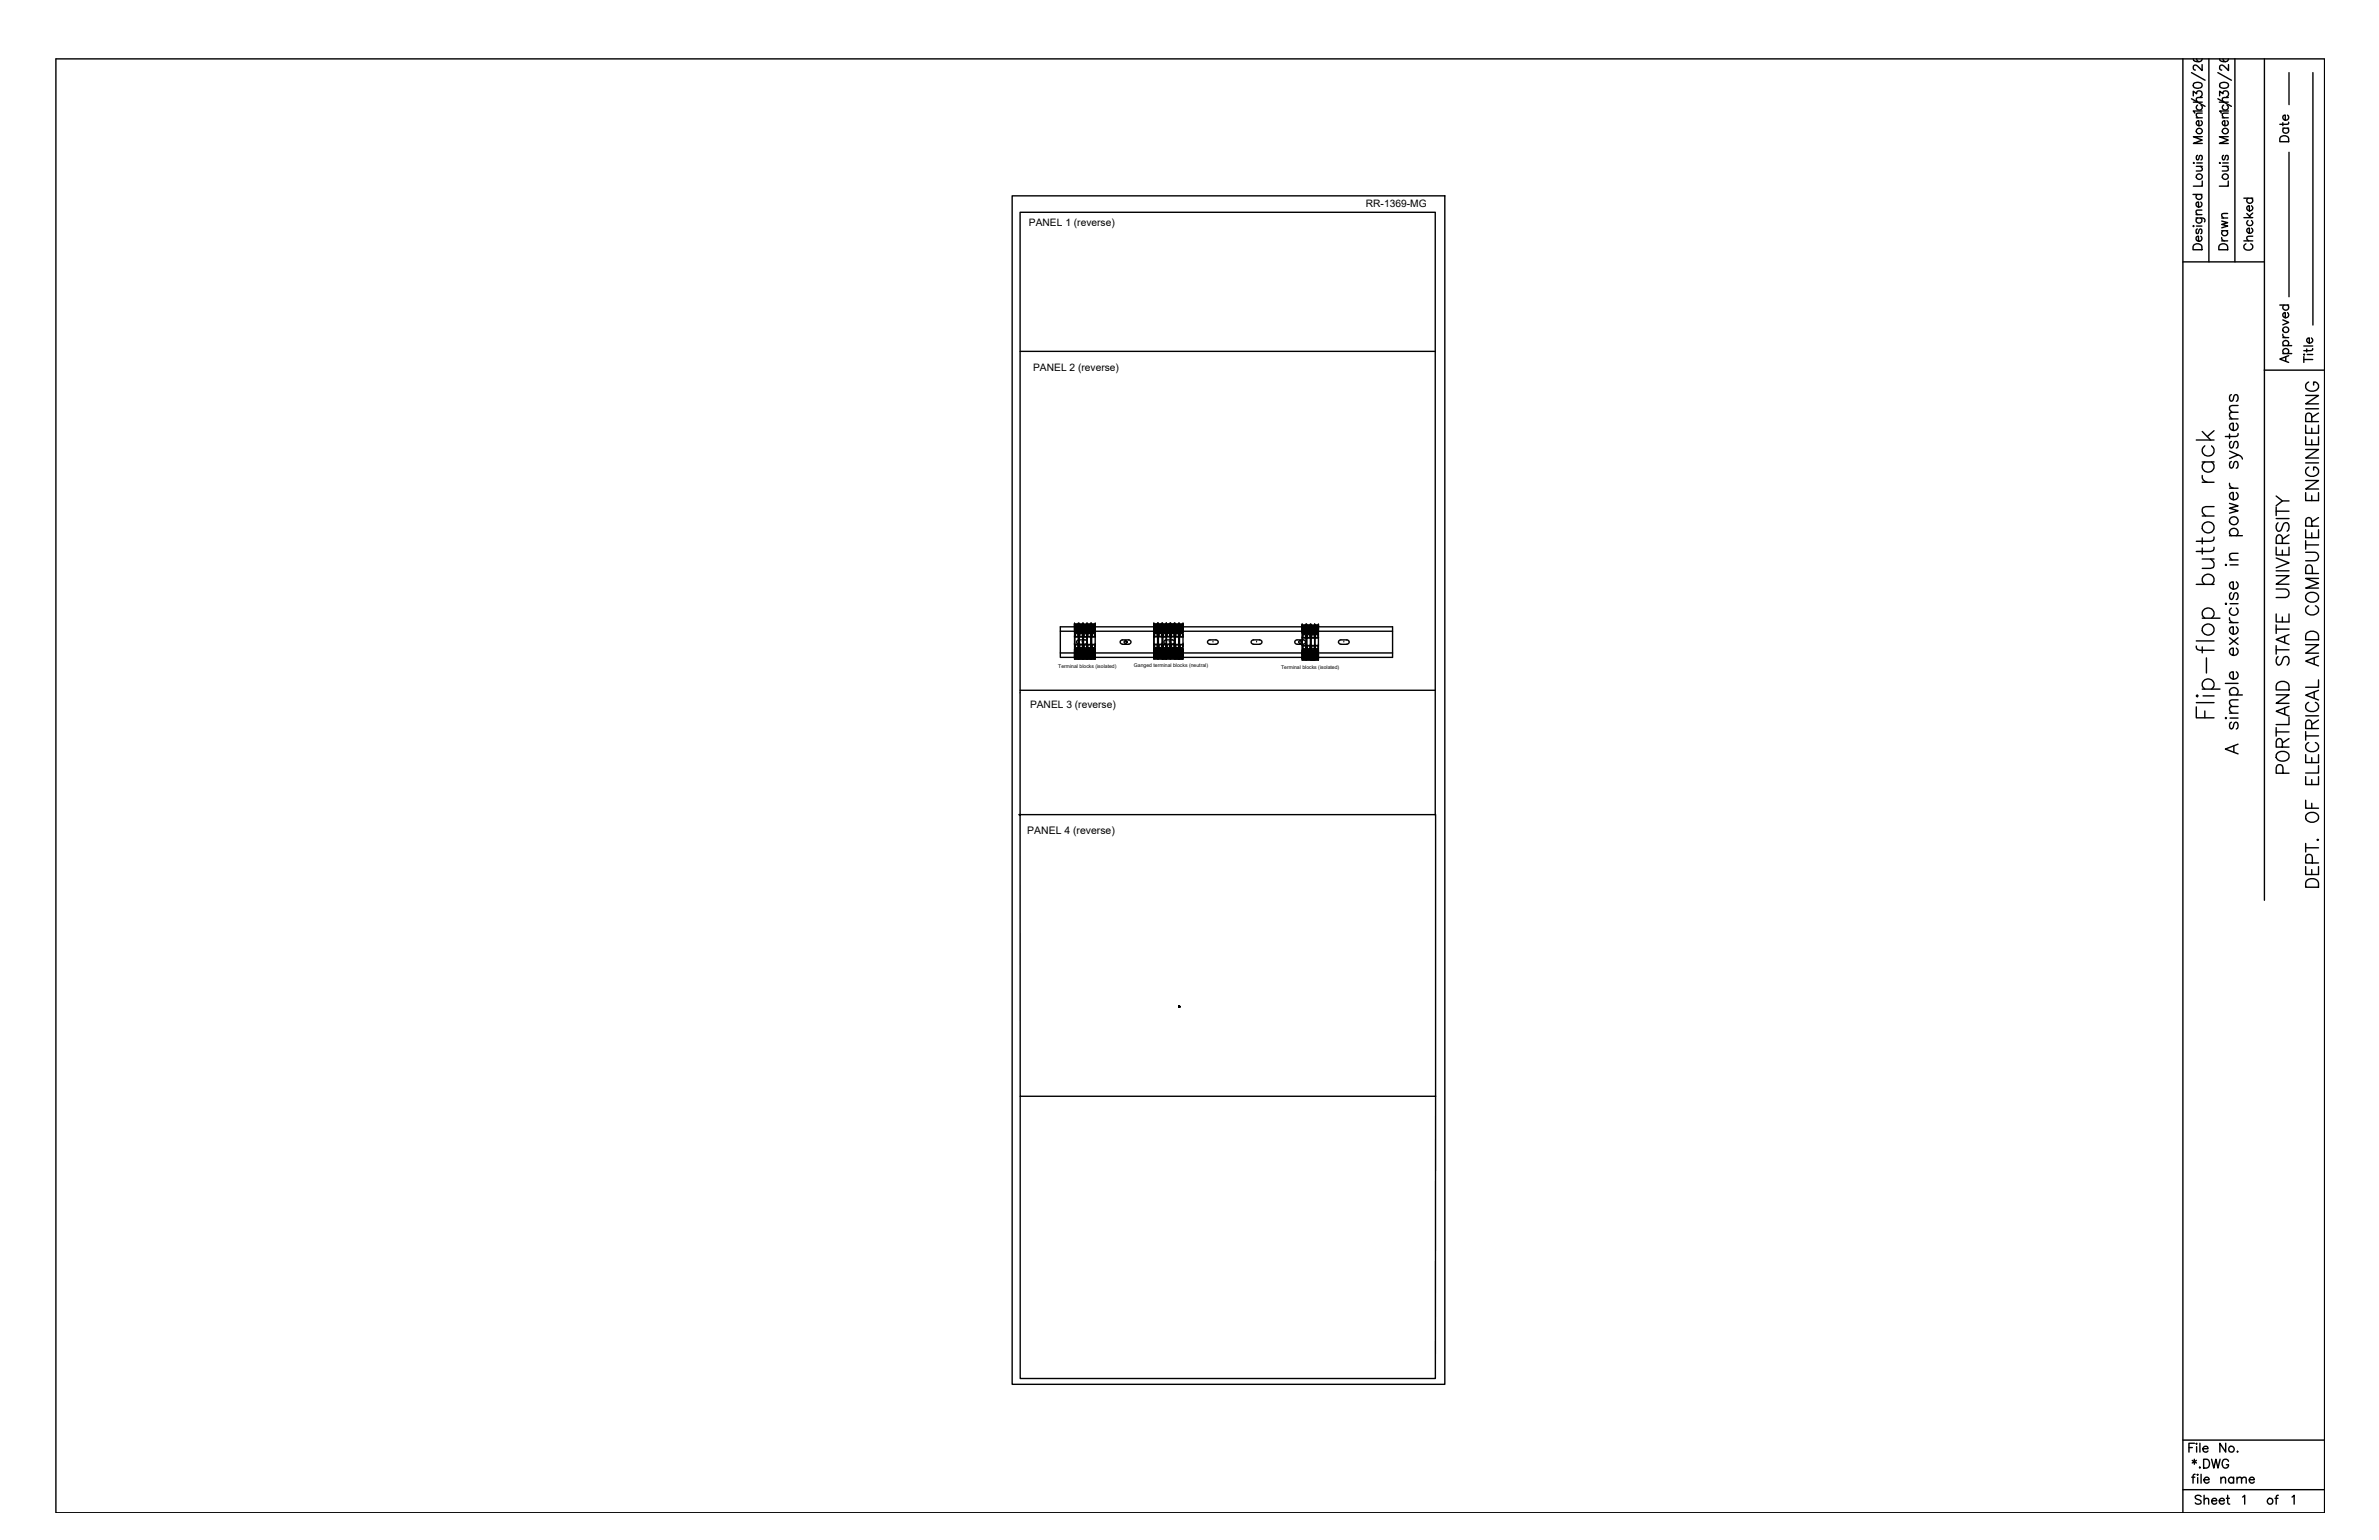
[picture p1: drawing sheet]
<svg xmlns="http://www.w3.org/2000/svg" width="432mm" height="279mm" viewBox="0 0 432 279" stroke-linecap="round" stroke-linejoin="round" font-family="sans-serif">
<defs><g id="words">
<g font-size="5.3">
<text x="416.6" y="141.5" transform="rotate(-90 416.6 141.5)">PORTLAND STATE UNIVERSITY</text>
<text x="421.9" y="162.3" transform="rotate(-90 421.9 162.3)">DEPT. OF ELECTRICAL AND COMPUTER ENGINEERING</text>
</g>
<g font-size="4.9">
<text x="405.7" y="46.6" transform="rotate(-90 405.7 46.6)">Drawn</text>
<text x="396.9" y="267.8">*.DWG</text>
<text x="397.6" y="274.1">Sheet of</text>
</g>
<g font-size="1.9">
<text x="186.8" y="41">PANEL 1 (reverse)</text>
<text x="247.9" y="37.5">RR-1369-MG</text>
<text x="187.5" y="67.2">PANEL 2 (reverse)</text>
<text x="187" y="128.4">PANEL 3 (reverse)</text>
<text x="186.5" y="151.2">PANEL 4 (reverse)</text>
</g>
<g font-size=".9">
<text x="192.1" y="121.2">Terminal blocks (isolated)</text>
<text x="205.8" y="121">Ganged terminal blocks (neutral)</text>
<text x="232.5" y="121.4">Terminal blocks (isolated)</text>
</g>
</g></defs>
<!-- layer: 00_COMPONENTS_1 -->
<path d="M185.2 125.2h75.3v22.6M260.5 125.2v-86.7h-75.3v160.4h75.4v-51.1h-75.7" fill="none" stroke="#000" stroke-width=".25"/>
<!-- layer: MAIN-1 -->
<g fill="none" stroke="#000" stroke-width=".25">
<path d="M183.7 35.5h78.5v215.7h-78.5zM185.2 63.7h75.3M195 118v1.2M195 113.3v1.2M195 119.2v.2M195 119.4h.7M195 113.3h.7M195 119.2h.7M195 119.1h.7M195 113.4h.7M195 119.2h.1M195.2 118.3h.5"/>
<path d="M195.2 118v.1h.5M195.2 114.2h.5M195.2 113.9h.5M195.2 118.9h.5M195.2 118.6h.5M195.2 118h.5M195.2 114.5h.5M195.2 113.6h.5M195.7 118.6v.3M195.7 118.9v.3M195.7 113.3v.3M195.7 113.6v.3"/>
<path d="M195.7 113.9v.3M195.7 114.2v.3M195.7 114.5v1.1M195.7 116.9v1.1M195.7 118v.3M195.7 118.3v.2M195.7 117.8h-.7v.2h.7M195.7 116.9h-.7v.9M195.7 115.6h-.7v1.3M195.7 114.7h-.7v.9M195.7 114.5h-.7v.2M195.7 119.2l-.7 .1"/>
<path d="M195.7 118.5h-.5v.2h.5M195.7 118.8h-.5v.2h.5M195.7 118.3h-.5v.1h.5M195.7 113.5h-.5v.1h.5M195.7 114.1h-.5v.1h.5M195.7 113.8h-.5v.1h.5M195.7 114.4h-.5v.1M195.7 119.3v.3h-.7v-.2M195.7 115.6v1.3M195.7 118.5v.1M195.8 118v1.2M195.8 113.3v1.2"/>
<path d="M195.8 119.2v.2M195.8 119.4h.7M195.8 113.3h.7M195.8 119.2h.7M195.8 119.1h.7M195.8 113.4h.7M195.8 119.2h.1M196 118.3h.5M196 118v.1h.5M196 114.2h.5M196 113.9h.5M196 118.9h.5"/>
<path d="M196 118.6h.5M196 118h.5M196 114.5h.5M196 113.6h.5M196.5 118.6v.3M196.5 118.9v.3M196.5 113.3v.3M196.5 113.6v.3M196.5 113.9v.3M196.5 114.2v.3M196.5 114.5v1.1M196.5 116.9v1.1"/>
<path d="M196.5 118v.3M196.5 118.3v.2M196.5 117.8h-.7v.2h.7M196.5 116.9h-.7v.9M196.5 115.6h-.7v1.3M196.5 114.7h-.7v.9M196.5 114.5h-.7v.2M196.5 119.2l-.7 .1M196.5 118.5h-.5v.2h.5M196.5 118.8h-.5v.2h.5M196.5 118.3h-.5v.1h.5M196.5 113.5h-.5v.1h.5"/>
<path d="M196.5 114.1h-.5v.1h.5M196.5 113.8h-.5v.1h.5M196.5 114.4h-.5v.1M196.5 119.3v.3h-.7v-.2M196.5 115.6v1.3M196.5 118.5v.1M196.6 118v1.2M196.6 113.3v1.2M196.6 119.2v.2M196.6 119.2h1.4M196.6 113.3h1.4M196.6 119.4h.7"/>
<path d="M196.6 119.2h.7M196.6 113.3h.1M196.6 119.2h.1M196.6 113.3h.7M196.6 119.1h.7M196.6 113.4h.7M196.8 118v.1h.5M196.8 113.9h.5M196.8 114.2h.5M196.8 118.6h.5M196.8 118h.5M196.8 114.5h.5"/>
<path d="M196.8 113.6h.5M196.8 118.3h.5M196.8 118.9h.5M197.3 118.6v.3M197.3 118.9v.3M197.3 113.3v.3M197.3 113.6v.3M197.3 113.9v.3M197.3 114.2v.3M197.3 114.5v1.1M197.3 116.9v1.1M197.3 118v.3"/>
<path d="M197.3 118.3v.3M197.3 116.9h-.7v.9M197.3 115.6h-.7v1.3M197.3 113.3v1.2h-.7v.2M197.3 119.2l-.7 .1M197.3 118v1.2M197.3 119.2v.2h.7M197.3 113.3h.7M197.3 119.2h.7M197.3 118.6h-.5v.1h.5M197.3 119.1h.7M197.3 118.3h-.5v.1h.5"/>
<path d="M197.3 113.5h-.5v.2h.5M197.3 113.4h.7M197.3 114.1h-.5v.2h.5M197.3 118.9h-.5v.1h.5M197.3 114.4h-.5v.1M197.3 113.8h-.5v.2h.5M197.3 115.6v1.3M197.3 118.6h.1M197.3 119.3v.3M197.4 118.3h.6M197.4 118v.1h.6M197.4 114.2h.6"/>
<path d="M197.4 113.9h.6M197.4 118.9h.6M197.4 118.6h.6M197.4 118h.6M197.4 114.5h.6M197.4 113.6h.6M198 116.9h-.7v.9h-.7v.2h.7M198 114.5h-.7v.2h-.7v.9M198 118.6v.3M198 118.9v.3M198 113.3v.3M198 113.6v.3"/>
<path d="M198 113.9v.3M198 114.2v.3M198 114.5v1.1M198 116.9v1.1M198 118v.3M198 118.3v.2M198 117.8h-.7v.2h.7M198 115.6h-.7v1.3M198 114.7h-.7v.9M198 119.2l-.7 .1M198 113.3h-.7M198 118.5h-.6v.2h.6"/>
<path d="M198 118.8h-.6v.2h.6M198 118.3h-.6v.1h.6M198 113.5h-.6v.1h.6M198 114.1h-.6v.1h.6M198 113.8h-.6v.1h.6M198 114.4h-.6v.1M198 119.3v.3h-1.4v-.2M198 115.6v1.3M198 118.5v.1M198.1 118v1.2M198.1 113.3v1.2M198.1 119.2v.2"/>
<path d="M198.1 119.4h.7M198.1 113.3h.7M198.1 119.2h.7M198.1 119.1h.7M198.1 113.4h.7M198.1 119.2h.1M198.2 118.3h.6M198.2 118v.1h.6M198.2 114.2h.6M198.2 113.9h.6M198.2 118.9h.6M198.2 118.6h.6"/>
<path d="M198.2 118h.6M198.2 114.5h.6M198.2 113.6h.6M198.8 118.6v.3M198.8 118.9v.3M198.8 113.3v.3M198.8 113.6v.3M198.8 113.9v.3M198.8 114.2v.3M198.8 114.5v1.1M198.8 116.9v1.1M198.8 118v.3"/>
<path d="M198.8 118.3v.2M198.8 117.8h-.7v.2h.7M198.8 116.9h-.7v.9M198.8 115.6h-.7v1.3M198.8 114.7h-.7v.9M198.8 114.5h-.7v.2M198.8 119.2l-.7 .1M198.8 118.5h-.6v.2h.6M198.8 118.8h-.6v.2h.6M198.8 118.3h-.6v.1h.6M198.8 113.5h-.6v.1h.6M198.8 114.1h-.6v.1h.6"/>
<path d="M198.8 113.8h-.6v.1h.6M198.8 114.4h-.6v.1M198.8 119.3v.3h-.7v-.2M198.8 115.6v1.3M198.8 118.5v.1M209.4 118v1.1M209.4 113.2v1.3M209.4 119.2v.2M209.4 119.4h.7M209.4 113.2h.7M209.4 119.2h.7M209.4 113.2h.1"/>
<path d="M209.4 119.1v.1M209.4 113.3h.7M209.4 119.1h.7M209.4 113.4h.7M209.6 118v.1h.5M209.6 118.3h.5M209.6 118h.5M209.6 114.4h.5M209.6 114.1h.5M209.6 113.8h.5M209.6 113.6h.5M209.6 118.9h.5"/>
<path d="M210.1 118.6v.3M210.1 118.9v.3M210.1 113.2v.4M210.1 113.6v.2M210.1 113.8v.3M210.1 114.1v.3M210.1 114.4v1.1M210.1 116.9v1.1M210.1 118v.3M210.1 118.3v.2M210.1 117.8h-.7v.2h.7M210.1 116.9h-.7v.9"/>
<path d="M210.1 115.5h-.7v1.4M210.1 114.7h-.7v.8M210.1 114.5h-.7v.2M210.1 119.2l-.7 .1M210.1 113.2h.1M210.1 115.5v1.4M210.1 118.5v.1M210.1 119.3v.3h-.7v-.2M210.1 113.5h-.5v.1h.5M210.1 113.8h-.5v.1h.5M210.1 114.1h-.5v.1h.5M210.1 114.4h-.5v.1"/>
<path d="M210.1 118.2h-.5v.2h.5M210.1 118.5h-.5v.2h.5M210.1 118.8h-.5v.2h.5M210.2 118v1.1M210.2 113.2v1.3M210.2 119.2v.2M210.2 119.4h.7M210.2 113.2h.7M210.2 119.2h.7M210.2 113.3h.7M210.2 119.1h.7M210.2 113.4h.7"/>
<path d="M210.2 113.2h.1M210.2 119.1v.1M210.4 118.3h.5M210.4 118h.5M210.4 118v.1h.5M210.4 114.4h.5M210.4 114.1h.5M210.4 113.8h.5M210.4 113.6h.5M210.4 118.9h.5M210.9 118.6v.3M210.9 118.9v.3"/>
<path d="M210.9 113.2v.4M210.9 113.6v.2M210.9 113.8v.3M210.9 114.1v.3M210.9 114.4v1.1M210.9 116.9v1.1M210.9 118v.3M210.9 118.3v.2M210.9 117.8h-.7v.2h.7M210.9 116.9h-.7v.9M210.9 115.5h-.7v1.4M210.9 114.7h-.7v.8"/>
<path d="M210.9 114.5h-.7v.2M210.9 119.2l-.7 .1M210.9 118.5h-.5v.2h.5M210.9 118.8h-.5v.2h.5M210.9 118.2h-.5v.2h.5M210.9 113.5h-.5v.1h.5M210.9 114.4h-.5v.1M210.9 114.1h-.5v.1h.5M210.9 113.8h-.5v.1h.5M210.9 119.3v.3h-.7v-.2M210.9 113.2h.1M210.9 115.5v1.4"/>
<path d="M210.9 118.5v.1M211 118v1.2M211 113.3v1.2M211 119.2v.2M211 119.4h1.4M211 113.3h1.4M211 113.3h.7M211 119.2h.1M211.1 118.3h.6M211.1 118v.1h.6M211.1 114.2h.6M211.1 113.9h.6"/>
<path d="M211.1 118.9h.6M211.1 118.6h.6M211.1 118h.6M211.1 114.5h.6M211.1 113.6h.6M211.7 118.6v.3M211.7 118.9v.3M211.7 113.3v.3M211.7 113.6v.3M211.7 113.9v.3M211.7 114.2v.3M211.7 114.5v1.1"/>
<path d="M211.7 116.9v1.1M211.7 118v.3M211.7 118.3v.2M211.7 117.8h-.7v.2h.7v1.2M211.7 116.9h-.7v.9M211.7 115.6h-.7v1.3M211.7 114.7h-.7v.9M211.7 114.5h-.7v.2M211.7 119.2l-.7 .1M211.7 113.3v1.2M211.7 119.2v.2M211.7 118.5h-.6v.2h.6"/>
<path d="M211.7 118.8h-.6v.2h.6M211.7 118.3h-.6v.1h.6M211.7 113.5h-.6v.1h.6M211.7 114.1h-.6v.1h.6M211.7 115.6v1.3M211.7 118.5v.1M211.7 119.3v.3h-.7v-.2M211.7 113.8h-.6v.1h.6M211.7 114.4h-.6v.1M211.8 118.3h.6M211.8 118h.6M211.8 118v.1h.6"/>
<path d="M211.8 114.4h.6M211.8 114.1h.6M211.8 113.8h.6M211.8 113.6h.6M211.8 118.9h.6M212.4 118.6v.3M212.4 118.9v.3M212.4 113.2v.4M212.4 113.6v.2M212.4 113.8v.3M212.4 114.1v.3M212.4 114.4v1.1"/>
<path d="M212.4 116.9v1.1M212.4 118v.3M212.4 118.3v.2M212.4 117.8h-.7v.2h.7M212.4 116.9h-.7v.9M212.4 115.5h-.7v1.4M212.4 114.7h-.7v.8M212.4 114.5h-.7v.2M212.4 119.2l-.7 .1M212.4 113.2l-1.4 .1M212.4 119.2h-1.4M212.4 119.1l-1.4 .1"/>
<path d="M212.4 118.5h-.6v.2h.6M212.4 119.1h-1.4M212.4 118.8h-.6v.2h.6M212.4 118.2h-.6v.2h.6M212.4 113.5h-.6v.1h.6M212.4 113.4h-1.4M212.4 114.4h-.6v.1M212.4 114.1h-.6v.1h.6M212.4 113.8h-.6v.1h.6M212.4 119.3v.3h-.7M212.4 113.2h.1M212.4 115.5v1.4"/>
<path d="M212.4 118.5v.1M212.5 118v1.1M212.5 113.2v1.3M212.5 119.2v.2M212.5 119.4h.7M212.5 113.2h.7M212.5 119.2h.7M212.5 113.3h.7M212.5 119.1h.7M212.5 113.4h.7M212.5 113.2h.1M212.5 119.1v.1"/>
<path d="M212.6 118.3h.6M212.6 118h.6M212.6 118v.1h.6M212.6 114.4h.6M212.6 114.1h.6M212.6 113.8h.6M212.6 113.6h.6M212.6 118.9h.6M213.2 118.6v.3M213.2 118.9v.3M213.2 113.2v.4M213.2 113.6v.2"/>
<path d="M213.2 113.8v.3M213.2 114.1v.3M213.2 114.4v1.1M213.2 116.9v1.1M213.2 118v.3M213.2 118.3v.2M213.2 117.8h-.7v.2h.7M213.2 116.9h-.7v.9M213.2 115.5h-.7v1.4M213.2 114.7h-.7v.8M213.2 114.5h-.7v.2M213.2 119.2l-.7 .1"/>
<path d="M213.2 118.5h-.6v.2h.6M213.2 118.8h-.6v.2h.6M213.2 118.2h-.6v.2h.6M213.2 113.5h-.6v.1h.6M213.2 114.4h-.6v.1M213.2 114.1h-.6v.1h.6M213.2 113.8h-.6v.1h.6M213.2 119.3v.3h-.7v-.2M213.2 113.2h.1M213.2 115.5v1.4M213.2 118.5v.1M213.3 118v1.2"/>
<path d="M213.3 113.3v1.2M213.3 119.2v.2M213.3 119.4h.6M213.3 113.3h.6M213.3 119.2h.6M213.3 119.1h.6M213.3 113.4h.6M213.3 119.2h.1M213.4 118.3h.5M213.4 118v.1h.5M213.4 114.2h.5M213.4 113.9h.5"/>
<path d="M213.4 118.9h.5M213.4 118.6h.5M213.4 118h.5M213.4 114.5h.5M213.4 113.6h.5M213.9 118.6v.3M213.9 118.9v.3M213.9 113.3v.3M213.9 113.6v.3M213.9 113.9v.3M213.9 114.2v.3M213.9 114.5v1.1"/>
<path d="M213.9 116.9v1.1M213.9 118v.3M213.9 118.3v.2M213.9 117.8h-.6v.2h.6M213.9 116.9h-.6v.9M213.9 115.6h-.6v1.3M213.9 114.7h-.6v.9M213.9 114.5h-.6v.2M213.9 119.2l-.6 .1M213.9 118.5h-.5v.2h.5M213.9 118.8h-.5v.2h.5M213.9 118.3h-.5v.1h.5"/>
<path d="M213.9 113.5h-.5v.1h.5M213.9 114.1h-.5v.1h.5M213.9 114.4h-.5v.1M213.9 113.8h-.5v.1h.5M213.9 119.3v.3h-.6v-.2M213.9 115.6v1.3M213.9 118.5v.1M214 118v1.2M214 113.3v1.2M214 119.2v.2M214 119.4h.7M214 113.3h.7"/>
<path d="M214 119.2h.7M214 119.1h.7M214 113.4h.7M214 119.2h.1M214.2 118.3h.5M214.2 118v.1h.5M214.2 114.2h.5M214.2 113.9h.5M214.2 118.9h.5M214.2 118.6h.5M214.2 118h.5M214.2 114.5h.5"/>
<path d="M214.2 113.6h.5M214.7 118.6v.3M214.7 118.9v.3M214.7 113.3v.3M214.7 113.6v.3M214.7 113.9v.3M214.7 114.2v.3M214.7 114.5v1.1M214.7 116.9v1.1M214.7 118v.3M214.7 118.3v.2M214.7 117.8h-.7v.2h.7"/>
<path d="M214.7 116.9h-.7v.9M214.7 115.6h-.7v1.3M214.7 114.7h-.7v.9M214.7 114.5h-.7v.2M214.7 119.2l-.7 .1M214.7 118.5h-.5v.2h.5M214.7 118.8h-.5v.2h.5M214.7 118.3h-.5v.1h.5M214.7 113.5h-.5v.1h.5M214.7 114.1h-.5v.1h.5M214.7 113.8h-.5v.1h.5M214.7 114.4h-.5v.1"/>
<path d="M214.7 119.3v.3h-.7v-.2M214.7 115.6v1.3M214.7 118.5v.1M236.4 118.1v1.2M236.4 113.4v1.3M236.4 119.4v.1M236.4 119.3h.6M236.4 113.4h.6M236.4 113.5h.6M236.4 113.6h.6M236.4 119.5h.6M236.4 119.4h.6"/>
<path d="M236.4 119.3v.1M236.5 118.1v.2h.5M236.5 114.4h.5M236.5 114.1h.5M236.5 113.8h.5M236.5 119.1h.5M236.5 118.8h.5M236.5 118.5h.5M236.5 118.2h.5M236.5 114.7h.5M237 118.8v.3M237 119.1v.3"/>
<path d="M237 113.4v.4M237 113.8v.3M237 114.1v.3M237 114.4v.3M237 114.7v1.1M237 117.1v1.1M237 118.2v.3M237 118.5v.2M237 118h-.6v.1h.6M237 117.1h-.6v.9M237 115.8h-.6v1.3M237 114.9h-.6v.9"/>
<path d="M237 114.7h-.6v.2M237 119.4l-.6 .1M237 119h-.5v.2h.5M237 118.4h-.5v.2h.5M237 114.3h-.5v.1h.5M237 118.7h-.5v.2h.5M237 114h-.5v.1h.5M237 113.7h-.5v.1h.5M237 115.8v1.3M237 118.7v.1M237 119.5v.3h-.6v-.3M237 114.5h-.5v.2"/>
<path d="M237.2 118.1v1.2M237.2 113.4v1.3M237.2 119.4v.1M237.2 119.3h.6M237.2 113.4h.6M237.2 113.5h.6M237.2 113.6h.6M237.2 119.5h.6M237.2 119.4h.6M237.2 119.3v.1M237.3 118.1v.2h.5M237.3 114.4h.5"/>
<path d="M237.3 114.1h.5M237.3 113.8h.5M237.3 119.1h.5M237.3 118.8h.5M237.3 118.5h.5M237.3 118.2h.5M237.3 114.7h.5M237.8 118.8v.3M237.8 119.1v.3M237.8 113.4v.4M237.8 113.8v.3M237.8 114.1v.3"/>
<path d="M237.8 114.4v.3M237.8 114.7v1.1M237.8 117.1v1.1M237.8 118.2v.3M237.8 118.5v.2M237.8 118h-.6v.1h.6M237.8 117.1h-.6v.9M237.8 115.8h-.6v1.3M237.8 114.9h-.6v.9M237.8 114.7h-.6v.2M237.8 119.4l-.6 .1M237.8 119h-.5v.2h.5"/>
<path d="M237.8 118.4h-.5v.2h.5M237.8 114.3h-.5v.1h.5M237.8 118.7h-.5v.2h.5M237.8 114h-.5v.1h.5M237.8 113.7h-.5v.1h.5M237.8 114.5h-.5v.2M237.8 119.5v.3h-.6v-.3M237.8 115.8v1.3M237.8 118.7v.1M237.9 118.2v1.2M237.9 113.5v1.2M237.9 119.4v.2"/>
<path d="M237.9 113.5h.7M237.9 119.6h.7M237.9 113.6h1.4M237.9 119.4h1.4M237.9 119.4h.1M237.9 119.3h.7M238.1 118.2v.1h.5M238.1 114.1h.5M238.1 113.8h.5M238.1 114.4h.5M238.1 119.1h.5M238.1 118.8h.5"/>
<path d="M238.1 118.5h.5M238.1 118.2h.5M238.1 114.7h.5M238.6 118.8v.3M238.6 119.1v.3M238.6 113.5v.3M238.6 113.8v.3M238.6 114.1v.3M238.6 114.4v.3M238.6 114.7v1.1M238.6 117.1v1.1M238.6 118.2v.3"/>
<path d="M238.6 118.5v.3M238.6 117.1h-.7v.9M238.6 115.8h-.7v1.3M238.6 113.4v1.3h-.7v.2M238.6 119.4l-.7 .1M238.6 119.4v.1h.7M238.6 119.1h-.5v.1h.5M238.6 114.3h-.5v.1h.5M238.6 113.7h-.5v.1h.5M238.6 118.8h-.5v.1h.5M238.6 118.5h-.5v.1h.5M238.6 119.3h.7"/>
<path d="M238.6 114h-.5v.1h.5M238.6 115.8v1.3M238.6 118.8h.1M238.6 114.6h-.5v.1M238.7 118.1v.2h.6M238.7 114.4h.6M238.7 114.1h.6M238.7 113.8h.6M238.7 119.1h.6M238.7 118.8h.6M238.7 118.5h.6M238.7 118.2h.6"/>
<path d="M238.7 114.7h.6M239.3 117.1h-.7v.9h-.7v.2h.7v1.2M239.3 114.7h-.7v.2h-.7v.9M239.3 118.8v.3M239.3 119.1v.3M239.3 113.4v.4M239.3 113.8v.3M239.3 114.1v.3M239.3 114.4v.3M239.3 114.7v1.1M239.3 117.1v1.1M239.3 118.2v.3"/>
<path d="M239.3 118.5v.2M239.3 118h-.7v.1h.7M239.3 115.8h-.7v1.3M239.3 114.9h-.7v.9M239.3 119.4l-.7 .1v.3M239.3 119.3l-1.4 .1M239.3 119h-.6v.2h.6M239.3 118.4h-.6v.2h.6M239.3 113.4l-.7 .1M239.3 114.3h-.6v.1h.6M239.3 113.5h-1.4M239.3 118.7h-.6v.2h.6"/>
<path d="M239.3 114h-.6v.1h.6M239.3 113.7h-.6v.1h.6M239.3 113.4l-1.4 .1M239.3 114.5h-.6v.2M239.3 119.5v.3h-1.4v-.2M239.3 115.8v1.3M239.3 118.7v.1M185.2 198.9v51.2h75.3l.1-51.2"/>
<circle cx="195.4" cy="115.2" r=".29"/>
<circle cx="195.4" cy="117.2" r=".29"/>
<circle cx="196.2" cy="115.2" r=".29"/>
<circle cx="196.2" cy="117.2" r=".29"/>
<circle cx="197" cy="117.3" r=".29"/>
<circle cx="197" cy="115.2" r=".29"/>
<circle cx="197.7" cy="117.2" r=".29"/>
<circle cx="197.7" cy="115.2" r=".29"/>
<circle cx="198.5" cy="115.2" r=".29"/>
<circle cx="198.5" cy="117.2" r=".29"/>
<circle cx="209.8" cy="115.2" r=".29"/>
<circle cx="209.8" cy="117.2" r=".29"/>
<circle cx="210.6" cy="115.2" r=".29"/>
<circle cx="210.6" cy="117.2" r=".29"/>
<circle cx="211.4" cy="117.2" r=".29"/>
<circle cx="211.4" cy="115.2" r=".29"/>
<circle cx="212.1" cy="117.2" r=".29"/>
<circle cx="212.1" cy="115.2" r=".29"/>
<circle cx="212.9" cy="115.2" r=".29"/>
<circle cx="212.9" cy="117.2" r=".29"/>
<circle cx="213.7" cy="115.2" r=".29"/>
<circle cx="213.7" cy="117.2" r=".29"/>
<circle cx="214.4" cy="115.2" r=".29"/>
<circle cx="214.4" cy="117.2" r=".29"/>
<circle cx="236.7" cy="117.4" r=".29"/>
<circle cx="236.7" cy="115.4" r=".29"/>
<circle cx="237.5" cy="117.4" r=".29"/>
<circle cx="237.5" cy="115.4" r=".29"/>
<circle cx="238.3" cy="117.4" r=".29"/>
<circle cx="238.3" cy="115.4" r=".29"/>
<circle cx="239" cy="115.4" r=".29"/>
<circle cx="239" cy="117.4" r=".29"/>
</g>
<!-- layer: TBLK - Title Block -->
<g fill="none" stroke="#000" stroke-width=".25">
<path d="M10.1 10.7h411.8v263.8h-411.8zM397.8 17.9l2.4 1.4M397.8 13.2l2.4 1.4M398.1 17.4v-.9l.6 .5a.53 .53 0 0 1 .5-.5 .53 .53 0 0 1 .6 .4 .53 .53 0 0 1-.4 .6M398.1 10.7a.9 .9 0 0 0 1.4 .4l.2-.4M398.1 18.5h1.6M398.2 15.2a1.03 1.03 0 0 1 1.5 .2v.2a.92 .92 0 0 1-1.6 0zM398.7 10.7a.47 .47 0 0 0 .4 .5M398.9 19.1a.51 .51 0 0 0-.1 .7 .51 .51 0 0 0 .8 0 .51 .51 0 0 0-.1-.7M399.7 11.7v1.1l-.8-.8a.48 .48 0 0 0-.7 0l-.1 .4 .1 .3h.3M399.7 17.7l-1 .1-.1 .4 .3 .3M400.9 10.7v36.8"/>
<path d="M402.6 17.9l2.4 1.4M402.6 13.2l2.4 1.4M402.8 18.5h1.6M402.9 17.4v-.9l.6 .5a.53 .53 0 0 1 .5-.5 .53 .53 0 0 1 .5 .4 .53 .53 0 0 1-.3 .6M402.9 10.7a.9 .9 0 0 0 1.3 .4l.3-.4M402.9 15.2a1.03 1.03 0 0 1 1.6 .2v.2a.92 .92 0 0 1-1.6 0zM403.5 10.7a.47 .47 0 0 0 .4 .5M403.6 19.1a.51 .51 0 0 0-.1 .7 .51 .51 0 0 0 .8 0 .51 .51 0 0 0-.1-.7M404.4 17.7l-1 .1v.4l.3 .3M404.5 11.7v1.1l-.8-.8a.5 .5 0 0 0-.8 0v.4l.1 .3h.3M405.6 10.7v36.8M411 10.7v152.6"/>
<path d="M415.5 13.2v5.8M419.8 13.2v45.8M398 35.3h1.7M398.2 29.5v.1zM398.6 39.6h1.2a.44 .44 0 0 1 .3 .7M398.6 38.9h1.1M398.6 30.2h1.1M398.6 21.4h1.1M398.7 29.6h1M398.8 39.6a.52 .52 0 0 0 0 .7 .52 .52 0 0 0 .7 0 .52 .52 0 0 0-.1-.7M398.8 35.3a.51 .51 0 0 0 0 .7 .51 .51 0 0 0 .7 0 .51 .51 0 0 0-.1-.7M398.9 28.2a.47 .47 0 0 0 0 .8l.2-.2 .2-.5 .2-.1a.47 .47 0 0 1 0 .8"/>
<path d="M399.4 30.2l.3 .4-.1 .3-1 .1M399.4 36.7a.5 .5 0 0 1 .1 .7 .5 .5 0 0 1-.7 0 .5 .5 0 0 1 .1-.7h.1v.9M399.5 21.9a.5 .5 0 0 1 .1 .7 .5 .5 0 0 1-.8 0 .5 .5 0 0 1 .1-.7h.2v.9M399.7 38.1l-1 .1a.54 .54 0 0 0 .2 .7M399.7 20.1h-1.6l.3 .4M399.7 32.8v1h-1.6M399.7 24.8h-1.6l1.6 .6-1.6 .6h1.6M399.7 20.5l-1 .1-.1 .4 .3 .4M402.8 29.6h.2zM403.4 30.2h1M403.4 21.4h1M403.4 29.6h1"/>
<path d="M403.6 28.2a.47 .47 0 0 0 0 .8l.2-.1 .2-.6 .2-.1a.47 .47 0 0 1 0 .8M404.1 30.2l.3 .4v.3l-1 .1M404.2 21.9a.5 .5 0 0 1 .1 .7 .5 .5 0 0 1-.7 .1 .5 .5 0 0 1-.1-.7l.3-.1v.9M404.4 32.8v1h-1.6M404.4 24.8h-1.6l1.6 .6-1.6 .6h1.6M404.4 20.5l-1 .1v.4l.3 .4M404.5 20.1h-1.6l.3 .4M407.3 39.5h1.6M407.3 36h1.6M407.8 38.7l.8 .8M408 36a.52 .52 0 0 0 0 .7 .52 .52 0 0 0 .7 0 .52 .52 0 0 0 0-.7M408.7 37.3a.51 .51 0 0 1 .1 .8 .51 .51 0 0 1-.8 0 .51 .51 0 0 1 .1-.8h.2v1"/>
<path d="M408.9 38.6l-.6 .6M414 24.8l.8-.2a.62 .62 0 0 1 .6 .6v.5h-1.6v-.5zM414.3 23.3h1.1M414.3 22.3v.5M414.6 23.3a.51 .51 0 0 0-.1 .7 .51 .51 0 0 0 .8 0 .51 .51 0 0 0-.1-.7M415.2 20.9a.5 .5 0 0 1 .1 .7 .5 .5 0 0 1-.8 0 .5 .5 0 0 1 .1-.7h.2v.9M415.4 22.2l-.1 .3-.2 .1h-1.3M415.5 27.6v26.2M396.2 47.5h14.8M398 41h.2zM398.3 44.4l.7-.2a.62 .62 0 0 1 .7 .6v.5h-1.7v-.5zM398.7 41h1"/>
<path d="M398.8 41.5a.49 .49 0 0 0 0 .9l.2-.1 .2-.7 .2-.1a.51 .51 0 0 1 0 .9M399.4 42.9a.5 .5 0 0 1 .1 .7 .5 .5 0 0 1-.7 0 .5 .5 0 0 1 .1-.7h.1v.9M407.3 43.7h1.6M407.7 44.2a.59 .59 0 0 0-.4 .7 .59 .59 0 0 0 .6 .5 .69 .69 0 0 0 .8-.2 .69 .69 0 0 0 .1-.7l-.3-.3M408 40a.51 .51 0 0 0 0 .8 .51 .51 0 0 0 .7 0 .51 .51 0 0 0 0-.8M408.7 41.4a.51 .51 0 0 1 .1 .8 .51 .51 0 0 1-.8 0 .51 .51 0 0 1 .1-.8h.2v.9M408.9 42.9h-1l-.1 .4 .3 .4M413.8 55.3h1.6M414.3 58l1.1 .5-1.1 .4M414.6 55.3a.52 .52 0 0 0-.1 .8 .52 .52 0 0 0 .8 0 .52 .52 0 0 0-.1-.8M415.2 56.7a.51 .51 0 0 1 .1 .8 .51 .51 0 0 1-.8 0 .51 .51 0 0 1 .1-.8h.2v1M398.6 79.8h3.3"/>
<path d="M399.7 78.3l1.5 1.5M401.9 78.1l-1.3 1.1M404.7 78.8v.7M404.7 76h1.5M405 71.6a.68 .68 0 0 0 0 1.2l.3-.3 .3-.8 .3-.1a.7 .7 0 0 1 0 1.2M405.9 76.8a.73 .73 0 0 1 .1 1 .73 .73 0 0 1-1 .1 .73 .73 0 0 1-.1-1l.4-.1v1.3M406.2 78.6l-.1 .5-.3 .1h-1.9M406.2 74.8l-1.4 .1-.1 .6 .4 .5M406.2 73.6h-1.1l-.3 .1-.1 .5 .4 .6M411 67.2h10.9M414.3 60.6a.5 .5 0 0 0 .5 .6M414.3 64.1h1.7"/>
<path d="M414.3 62.7h1.7M414.3 61.2h1.1M414.6 64.1a.51 .51 0 0 1-.1-.7 .51 .51 0 0 1 .8 0 .51 .51 0 0 1-.1 .7M414.6 62.7a.52 .52 0 0 1-.1-.8 .52 .52 0 0 1 .8 0 .52 .52 0 0 1-.1 .8M414.9 64.8v.7M415.4 64.5l-1.6 .6 1.6 .7M418.2 65.2h1.6M418.2 64.7v1.1M418.2 62.8h1.6M418.2 64.2v.2zM418.7 63.3v.6M418.8 64.3h1"/>
<path d="M419.5 61.3a.51 .51 0 0 1 .2 .8 .51 .51 0 0 1-.8 0 .51 .51 0 0 1 .1-.8h.1v.9M419.8 63.2l-.1 .3-.3 .1h-1.2M399.7 86.3a1.04 1.04 0 0 0 .9 1.2M399.7 97.6v1.1M399.7 99.4v1.1M399.7 93.6h2.2M399.7 87.5h2.2M399.7 83.8h2.2M400.2 83.8a1.03 1.03 0 0 0-.2 1.5 1.03 1.03 0 0 0 1.6 0 1.03 1.03 0 0 0-.2-1.5M400.2 80.9a1.03 1.03 0 0 0-.2 1.5 1.03 1.03 0 0 0 1.6 0 1.03 1.03 0 0 0-.2-1.5M401.9 99.3l-.2 .6-.5 .1h-2.6M401.9 97.4l-.2 .7-.5 .1h-2.6"/>
<path d="M401.9 91.9h-1.6l-.4 .2-.2 .8 .6 .7M404.7 91.3l1.5 .5-1.5 .4 1.5 .5-1.5 .4M404.7 87.7a.75 .75 0 0 0 .6 .9M404.7 81.8l1.5 .7-1.5 .7M404.7 97.2h2.3M404.7 88.6h1.5M405 97.2a.74 .74 0 0 1-.1-1.1 .74 .74 0 0 1 1.1 0 .74 .74 0 0 1-.1 1.1M405 83.7a.69 .69 0 0 0 0 1.2l.3-.3 .3-.8 .3-.1a.71 .71 0 0 1 0 1.2M405 80.1a.69 .69 0 0 0 0 1.2l.3-.3 .3-.8 .3-.1a.71 .71 0 0 1 0 1.2M405.9 89.4a.73 .73 0 0 1 .1 1 .73 .73 0 0 1-1 .1 .73 .73 0 0 1-.1-1l.4-.1v1.3M406.2 82.5a.92 .92 0 0 1 .8 .8M398.6 117.2l.2 .6 .5 .2h2.6"/>
<path d="M398.6 116.3h3.3M398.6 106h3.3M399.7 117.4v1M399.7 112.2h3.2M399.7 101.4h2.2M400.2 112.2a1.03 1.03 0 0 1-.2-1.6 1.03 1.03 0 0 1 1.6 0 1.03 1.03 0 0 1-.2 1.6M400.2 106a1.03 1.03 0 0 1-.2-1.5 1.03 1.03 0 0 1 1.6 0 1.03 1.03 0 0 1-.2 1.5M400.5 119.4v2.7M401.2 101.4l.7 .8-.2 .8-.5 .1h-1.5M403.9 109.5l.1-.1 .1 .1-.1 .1zM403.9 102.5l.1-.1 .1 .1-.1 .1zM404.7 112.1a.75 .75 0 0 0 .6 .9"/>
<path d="M404.7 115.7l1.5 1.2M404.7 113h1.5M404.7 101.6h1.5M404.8 109.5h1.4M404.8 102.5h1.4M405 110.3a.73 .73 0 0 0-.1 1.1 .73 .73 0 0 0 1.1 0 .73 .73 0 0 0-.1-1.1M405 107.5a.7 .7 0 0 0 0 1.3l.3-.4 .3-.7 .3-.2a.73 .73 0 0 1 0 1.3M405.9 117.6a.73 .73 0 0 1 .1 1 .73 .73 0 0 1-1 .1 .73 .73 0 0 1-.1-1l.4-.1v1.3M405.9 113.7a.74 .74 0 0 1 .1 1.1 .74 .74 0 0 1-1 .1 .74 .74 0 0 1-.1-1.1l.4-.1v1.4M405.9 105.6a.73 .73 0 0 1 .1 1 .73 .73 0 0 1-1 .1 .73 .73 0 0 1-.1-1l.4-.1v1.3M406.2 100.4l-1.4 .1-.1 .5 .4 .6M406.2 115.7l-1.5 1.2"/>
<path d="M398.6 128.2v2h3.3M398.6 126.3l.2-.2 .2 .2-.2 .1zM398.6 127.5h3.3M399.7 125h3.2M399.9 126.3h2M400.2 125a1.03 1.03 0 0 1-.2-1.5 1.03 1.03 0 0 1 1.6 0 1.03 1.03 0 0 1-.2 1.5M400.2 129v1.2M403.9 130.3l.1-.1 .1 .1-.1 .1zM403.9 124h2.3M404.7 129.4h1.5M404.7 126.1h2.3M404.8 130.3h1.4"/>
<path d="M405 131a.7 .7 0 0 0 0 1.3l.3-.4 .3-.7 .3-.2a.73 .73 0 0 1 0 1.3M405 126.1a.74 .74 0 0 1-.1-1.1 .74 .74 0 0 1 1.1 0 .74 .74 0 0 1-.1 1.1M405.5 135.4v1.1M405.9 121.9a.73 .73 0 0 1 .1 1 .73 .73 0 0 1-1 .1 .73 .73 0 0 1-.1-1l.4-.1v1.3M406.2 135l-2.3 .9 2.3 .9M406.2 128.2l-1.4 .1-.1 .5 .4 .6M406.2 127l-1.4 .1-.1 .5 .4 .6M396.2 261.3h25.7M396.2 270.3h25.7M398.3 261.8h-1v1.7M398.7 261.8v.2zM399.3 261.8v1.7"/>
<path d="M404 261.8v1.7l-1.1-1.7v1.7M406.9 268.3l.3-.3 .4 .1 .1 1M408.2 268.5h1a.5 .5 0 0 0-.7-.5 .5 .5 0 0 0-.2 .9 .49 .49 0 0 0 .9 0"/>
<circle cx="399.2" cy="32" r=".53"/>
<circle cx="399.2" cy="23.8" r=".53"/>
<circle cx="403.9" cy="32" r=".53"/>
<circle cx="403.9" cy="23.8" r=".53"/>
<circle cx="414.9" cy="59.8" r=".53"/>
<circle cx="400.8" cy="95.7" r="1.07"/>
<circle cx="405.4" cy="94.5" r=".77"/>
<circle cx="400.8" cy="114.2" r="1.06"/>
</g>
<!-- layer: 0 -->
<path d="M396.2 10.7v263.8" fill="none" stroke="#000" stroke-width=".25"/>
<!-- layer: PDESC -->
<path d="M214 182.7h.1M214.1 182.7h.1M214.1 182.7h-.1" fill="none" stroke="#000" stroke-width=".25"/>
<!-- layer: PSYMS -->
<g fill="none" stroke="#000" stroke-width=".25">
<path d="M192.5 113.7h60.3v5.6h-60.3zM192.5 114.5h60.3M192.5 118.5h60.3M195.5 116.3l.3-.2h1.1a.39 .39 0 0 1 .5 .4 .39 .39 0 0 1-.5 .4h-1.1a.39 .39 0 0 1-.3-.6zM204.8 116.1a.39 .39 0 0 1 .5 .4 .39 .39 0 0 1-.5 .4M204.9 116.1h-1.2a.39 .39 0 0 0-.4 .4 .39 .39 0 0 0 .4 .4h1.2M211.3 116.3l.4-.2h1.1a.39 .39 0 0 1 .4 .4 .39 .39 0 0 1-.4 .4h-1.1a.39 .39 0 0 1-.4-.6zM220.7 116.1a.39 .39 0 0 1 .4 .4 .39 .39 0 0 1-.4 .4M220.7 116.1h-1.1a.39 .39 0 0 0-.4 .4 .39 .39 0 0 0 .4 .4h1.1M228.6 116.1a.39 .39 0 0 1 .5 .4 .39 .39 0 0 1-.5 .4M228.6 116.1h-1.1a.39 .39 0 0 0-.4 .4 .39 .39 0 0 0 .4 .4h1.1M235.4 116.1a.39 .39 0 0 0-.4 .4 .39 .39 0 0 0 .4 .4"/>
<path d="M235.4 116.1h1.1a.39 .39 0 0 1 .5 .4 .39 .39 0 0 1-.5 .4h-1.1M243.4 116.1a.39 .39 0 0 0-.5 .4 .39 .39 0 0 0 .5 .4M243.4 116.1h1.1a.39 .39 0 0 1 .4 .4 .39 .39 0 0 1-.4 .4h-1.1"/>
<circle cx="204.3" cy="116.5" r=".26"/>
<circle cx="236" cy="116.5" r=".26"/>
</g>
<path d="M196.4 116.5h.1M204.3 116.5h.1M212.2 116.5h.1M220.2 116.5h.1M228.1 116.5h.1M236 116.5h.1M243.9 116.5h.1" fill="none" stroke="#000" stroke-width=".18"/>
<!-- layer: MAIN-2 -->
<g fill="none" stroke="#000" stroke-width=".25">
<path d="M195 118.5h.7h-.7M195 114h.7h-.7M195 116.9h.1M195 115.6h.1M195 113.3h.1M195 119.2h.1M195 113.5h.1M195 113.2h.1M195 113.9h.1M195 118.6h.1M195 119.3h.1M195 119h.1"/>
<path d="M195 114.2h.1M195 118.3h.1M195 118.9h.1M195 113.6h.1M195 114.2v4.1M195 118.5h.7M195 114.6h.4M195 114.6h.7M195 117.8h.4M195 117.9h.7M195 119h.7M195 118.1h.7"/>
<path d="M195 118.8h.7M195 113.6h.7M195 114.4h.7M195 113.7h.7M195 113.4h.7M195 113.9h.7M195 119.3h.7M195 118h.7M195 114.5h.7M195 118.3h.7M195 114h.7M195 113.5h.7"/>
<path d="M195 119.4h.7M195 118.6h.7M195 118.9h.4M195.1 114.2h.1M195.1 118.3h.1M195.1 117.3h.1M195.1 115.2h.1M195.2 118.6h.1M195.2 118.3v.2M195.2 118.3h.1M195.2 118v.3h.5M195.2 118h.1"/>
<path d="M195.2 114.5h.1M195.2 114.5v.3h.5M195.2 114.2v.3M195.2 114.2h.1M195.2 113.9h.1M195.2 113.6v.3h.5M195.2 113.6h.1M195.2 118.9h.1M195.2 118.6v.2M195.2 118h.5M195.2 114.5h.5M195.2 118.5h.5"/>
<path d="M195.2 114.7h.5M195.2 114.1h.5M195.2 113.8h.5M195.2 118.7h.5M195.2 118.2h.5M195.2 114.3h.5M195.2 118.8h.5M195.2 118.4h.5M195.2 117.8h.5M195.4 113.6h.1M195.4 118.9h.1M195.4 113.5h.1"/>
<path d="M195.4 119h.1M195.4 114.6h.3M195.4 117.8h.3M195.7 117.3h.1M195.7 115.2h.1M195.7 118.6h.1M195.7 118.9h.1M195.7 119.2h.1M195.7 119h.1M195.7 113.5h.1M195.7 113.3h.1M195.7 113.6h.1"/>
<path d="M195.7 113.9h.1M195.7 114.2h.1M195.7 114.5h.1M195.7 115.6h.1M195.7 116.9h.1M195.7 118h.1M195.7 118.3h.1M195.7 117.7h-.5v.3M195.7 113.9h-.5v.3M195.7 113.2h.1M195.7 113.9h-.7h.7M195.7 118.6h-.7h.7"/>
<path d="M195.7 119h-.7h.7M195.7 119.3h.1M195.7 114.1l-.7 .1M195.7 118.3h-.7M195.8 118.5h.7h-.7M195.8 114h.7h-.7M195.8 116.9h.1M195.8 115.6h.1M195.8 113.3h.1M195.8 119.2h.1M195.8 113.5h.1M195.8 113.2h.1"/>
<path d="M195.8 113.9h.1M195.8 118.6h.1M195.8 119.3h.1M195.8 119h.1M195.8 114.2h.1M195.8 118.3h.1M195.8 118.9h.1M195.8 113.6h.1M195.8 114.2v4.1M195.8 118.5h.7M195.8 114.6h.4M195.8 114.6h.7"/>
<path d="M195.8 117.8h.4M195.8 117.9h.7M195.8 119h.7M195.8 118.1h.7M195.8 118.8h.7M195.8 113.6h.7M195.8 114.4h.7M195.8 113.7h.7M195.8 113.4h.7M195.8 113.9h.7M195.8 119.3h.7M195.8 118h.7"/>
<path d="M195.8 114.5h.7M195.8 118.3h.7M195.8 114h.7M195.8 113.5h.7M195.8 119.4h.7M195.8 118.6h.7M195.8 118.9h.4M195.9 114.2h.1M195.9 118.3h.1M195.9 117.3h.1M195.9 115.2h.1M196 118.6h.1"/>
<path d="M196 118.3v.2M196 118.3h.1M196 118v.3h.5M196 118h.1M196 114.5h.1M196 114.5v.3h.5M196 114.2v.3M196 114.2h.1M196 113.9h.1M196 113.6v.3h.5M196 113.6h.1M196 118.9h.1"/>
<path d="M196 118.6v.2M196 118h.5M196 114.5h.5M196 118.5h.5M196 114.7h.5M196 114.1h.5M196 113.8h.5M196 118.7h.5M196 118.2h.5M196 114.3h.5M196 118.8h.5M196 118.4h.5"/>
<path d="M196 117.8h.5M196.2 113.6h.1M196.2 118.9h.1M196.2 113.5h.1M196.2 119h.1M196.2 114.6h.3M196.2 117.8h.3M196.5 117.3h.1M196.5 115.2h.1M196.5 118.6h.1M196.5 118.9h.1M196.5 119.2h.1"/>
<path d="M196.5 119h.1M196.5 113.5h.1M196.5 113.3h.1M196.5 113.6h.1M196.5 113.9h.1M196.5 114.2h.1M196.5 114.5h.1M196.5 115.6h.1M196.5 116.9h.1M196.5 118h.1M196.5 118.3h.1M196.5 117.7h-.5v.3"/>
<path d="M196.5 113.9h-.5v.3M196.5 113.2h.1M196.5 113.9h-.7h.7M196.5 118.6h-.7h.7M196.5 119h-.7h.7M196.5 119.3h.1M196.5 114.1l-.7 .1M196.5 118.3h-.7M196.6 118.5h.7h-.7M196.6 114h.7h-.7M196.6 116.9h.1M196.6 115.6h.1"/>
<path d="M196.6 113.3h.1M196.6 119.2h.1M196.6 113.5h.1M196.6 113.9h.1M196.6 118.6h.1M196.6 119.3h.1M196.6 119h.1M196.6 114.2h.1M196.6 118.3h.1M196.6 118.9h.1M196.6 113.6h.1M196.6 114.2v4.1"/>
<path d="M196.6 118.5h1.4M196.6 114.6h1M196.6 117.9h1.4M196.6 118h.7M196.6 113.6h.4M196.6 114.4h1.4M196.6 113.7h1.4M196.6 113.4h1.4M196.6 118.3h1.4M196.6 117.9h.7M196.6 114.2h.7M196.6 113.4h.7"/>
<path d="M196.6 113.5h1.4M196.6 119.3h.7M196.6 113.9h.7M196.6 119.1h.7M196.6 118.9h1M196.6 114.7h.4M196.6 114h.7M196.6 119.4h.7M196.7 114.2h.1M196.7 118.3h.1M196.7 117.3h.1M196.7 115.2h.1"/>
<path d="M196.8 118.6h.1M196.8 118.3v.3l.5-.1M196.8 118.3h.1M196.8 118v.3h.5M196.8 118h.1M196.8 114.5h.1M196.8 114.5v.3h.5M196.8 114.2h.1M196.8 113.9h.1M196.8 113.7v.2M196.8 113.6h.1M196.8 118.9h.1"/>
<path d="M196.8 118.6v.3M196.8 114.6h1.2M196.8 118.8h1.2M196.8 113.8l1.2 .1M196.8 118h1.2M196.8 114.5h.5M196.8 114.7h.5M196.8 114.1h.5M196.8 118.7h.5M196.8 118.2h.5M196.8 118.8h.5M196.8 118.4h.5"/>
<path d="M196.8 117.8h.5M196.8 114.3h.5M197 113.6h.1M197 118.9h.1M197 113.5h.1M197 119h.1M197 114.7h.3M197.3 118.1h-.7h.7M197.3 117.3h.1M197.3 115.2h.1M197.3 118.6h.1M197.3 118.9h.1"/>
<path d="M197.3 119.2h.1M197.3 119h.1M197.3 113.5h.1M197.3 113.3h.1M197.3 113.6h.1M197.3 113.9h.1M197.3 114.2h.1M197.3 114.5h.1M197.3 115.6h.1M197.3 116.9h.1M197.3 118h.1M197.3 118.3h.1"/>
<path d="M197.3 117.7h-.5v.3M197.3 114.3h-.5v.2M197.3 114h-.5v.2M197.3 118.6h-.7h.7M197.3 119.3h.1M197.3 118.5h.7h-.7M197.3 114h.7h-.7M197.3 113.2h.1M197.3 114.2v4.1M197.3 117.8h.3M197.3 113.6h.7M197.3 119.3h.7"/>
<path d="M197.3 114.4h.7M197.3 119.4h.7M197.3 113.4h.7M197.4 117.3h.1M197.4 115.2h.1M197.4 118.6h.1M197.4 118.3v.2M197.4 118.3h.1M197.4 118v.3h.6M197.4 118h.1M197.4 114.5h.1M197.4 114.5v.3h.6"/>
<path d="M197.4 114.2v.3M197.4 114.2h.1M197.4 113.9h.1M197.4 113.6v.3h.6M197.4 113.6h.1M197.4 118.9h.1M197.4 118.6v.2M197.4 118h.6M197.4 114.5h.6M197.4 118.5h.6M197.4 114.7h.6M197.4 114.1h.6"/>
<path d="M197.4 113.8h.6M197.4 118.7h.6M197.4 118.2h.6M197.4 114.3h.6M197.4 118.8h.6M197.4 118.4h.6M197.4 117.8h.6M197.6 113.6h.1M197.6 118.9h.1M197.7 113.5h.1M197.7 119h.1M197.7 114.6h.3"/>
<path d="M197.7 117.8h.3M198 117.3h.1M198 115.2h.1M198 118.6h.1M198 118.9h.1M198 119.2h.1M198 119h.1M198 113.5h.1M198 113.3h.1M198 113.6h.1M198 113.9h.1M198 114.2h.1"/>
<path d="M198 114.5h.1M198 115.6h.1M198 116.9h.1M198 118h.1M198 118.3h.1M198 117.7h-.6v.3M198 113.9h-.6v.3M198 113.2h.1M198 113.9h-.7h.7M198 118.6h-.7h.7M198 119h-.7h.7M198 119.3h.1"/>
<path d="M198 119h-1.4M198 118.1h-1.2M198 114.1l-1.4 .1M198 114.5h-1.4M198 114h-1.4M198 113.5h-1.4M198 119.4h-1.4M198 118.6h-1.4M198 113.7l-1.4 .1M198.1 118.5h.7h-.7M198.1 114h.7h-.7M198.1 116.9h.1"/>
<path d="M198.1 115.6h.1M198.1 113.3h.1M198.1 119.2h.1M198.1 113.5h.1M198.1 113.2h.1M198.1 113.9h.1M198.1 118.6h.1M198.1 119.3h.1M198.1 119h.1M198.1 114.2h.1M198.1 118.3h.1M198.1 118.9h.1"/>
<path d="M198.1 113.6h.1M198.1 114.2v4.1M198.1 118.5h.7M198.1 114.6h.3M198.1 114.6h.7M198.1 117.8h.3M198.1 117.9h.7M198.1 119h.7M198.1 118.1h.7M198.1 118.8h.7M198.1 113.6h.7M198.1 114.4h.7"/>
<path d="M198.1 113.7h.7M198.1 113.4h.7M198.1 113.9h.7M198.1 119.3h.7M198.1 118h.7M198.1 114.5h.7M198.1 118.3h.7M198.1 114h.7M198.1 113.5h.7M198.1 119.4h.7M198.1 118.6h.7M198.1 118.9h.3"/>
<path d="M198.2 117.3h.1M198.2 115.2h.1M198.2 118.6h.1M198.2 118.3v.2M198.2 118.3h.1M198.2 118v.3h.6M198.2 118h.1M198.2 114.5h.1M198.2 114.5v.3h.6M198.2 114.2v.3M198.2 114.2h.1M198.2 113.9h.1"/>
<path d="M198.2 113.6v.3h.6M198.2 113.6h.1M198.2 118.9h.1M198.2 118.6v.2M198.2 118h.6M198.2 114.5h.6M198.2 118.5h.6M198.2 114.7h.6M198.2 114.1h.6M198.2 113.8h.6M198.2 118.7h.6M198.2 118.2h.6"/>
<path d="M198.2 114.3h.6M198.2 118.8h.6M198.2 118.4h.6M198.2 117.8h.6M198.4 113.6h.1M198.4 118.9h.1M198.5 113.5h.1M198.5 119h.1M198.5 114.6h.3M198.5 117.8h.3M198.8 117.3h.1M198.8 115.2h.1"/>
<path d="M198.8 118.6h.1M198.8 118.9h.1M198.8 119.2h.1M198.8 119h.1M198.8 113.5h.1M198.8 113.3h.1M198.8 113.6h.1M198.8 113.9h.1M198.8 114.2h.1M198.8 114.5h.1M198.8 115.6h.1M198.8 116.9h.1"/>
<path d="M198.8 118h.1M198.8 118.3h.1M198.8 117.7h-.6v.3M198.8 113.9h-.6v.3M198.8 113.2h.1M198.8 113.9h-.7h.7M198.8 118.6h-.7h.7M198.8 119h-.7h.7M198.8 119.3h.1M198.8 114.1l-.7 .1M198.8 118.3h-.7M209.4 118.4h.7h-.7"/>
<path d="M209.4 114h.7zM209.4 116.9h.1M209.4 115.5h.1M209.4 113.2h.1M209.4 119.2h.1M209.4 113.4h.1M209.4 113.9h.1M209.4 118.6h.1M209.4 119h.1M209.4 114.2h.1M209.4 118.3h.1M209.4 118.8h.1"/>
<path d="M209.4 113.6h.1M209.4 114.2v4.1M209.4 118.5h.7M209.4 114.6h.3M209.4 114.6h.7M209.4 117.8h.3M209.4 119h.7M209.4 118h.7M209.4 118.1h.7M209.4 118.8h.7M209.4 113.6h.7M209.4 114.1h.7"/>
<path d="M209.4 114.4h.7M209.4 113.7h.7M209.4 113.4h.7M209.4 113.8h.7M209.4 119.2h.7M209.4 118.3h.7M209.4 114.5h.7M209.4 118.6h.7M209.4 113.2v.1M209.4 113.5h.7M209.4 119.4h.7M209.4 119.3h.7"/>
<path d="M209.5 114.2h.1M209.5 118.3h.1M209.5 117.2h.1M209.5 115.2h.1M209.6 118.6h.1M209.6 118.3v.2M209.6 118.3h.1M209.6 118v.2M209.6 118h.1M209.6 114.5h.1M209.6 114.5v.3h.5M209.6 114.4h.1"/>
<path d="M209.6 114.1h.1M209.6 113.9v.3M209.6 113.8h.1M209.6 113.6v.3M209.6 113.6h.1M209.6 118.9h.1M209.6 118.6v.2M209.6 118.5h.5M209.6 117.9h.5M209.6 114.5h.5M209.6 113.9h.5M209.6 118.4h.5"/>
<path d="M209.6 117.9v.1M209.6 117.8h.5M209.6 114.7h.5M209.6 114.1h.5M209.6 113.8h.5M209.6 118.7h.5M209.6 118.2h.5M209.6 114.3h.5M209.6 118.8h.5M209.7 113.6h.1M209.7 118.8h.1M209.8 113.4h.1"/>
<path d="M209.8 119h.1M209.8 114.6h.3M209.8 117.8h.3M210.1 117.2h.1M210.1 115.2h.1M210.1 118.6h.1M210.1 118.9h.1M210.1 119.2h.1M210.1 119h.1M210.1 113.4h.1M210.1 113.2h.1M210.1 113.6h.1"/>
<path d="M210.1 113.8h.1M210.1 114.1h.1M210.1 114.4h.1M210.1 115.5h.1M210.1 116.9h.1M210.1 118h.1M210.1 118.3h.1M210.1 117.7h-.5v.2M210.1 114.2h-.5v.3M210.1 113.9h-.7h.7M210.1 118.6h-.7h.7M210.1 117.9h-.7"/>
<path d="M210.2 118.4h.7h-.7M210.2 114h.7zM210.2 116.9h.1M210.2 115.5h.1M210.2 113.2h.1M210.2 119.2h.1M210.2 113.4h.1M210.2 113.9h.1M210.2 118.6h.1M210.2 119h.1M210.2 114.2h.1M210.2 118.3h.1"/>
<path d="M210.2 118.8h.1M210.2 113.6h.1M210.2 114.2v4.1M210.2 118.5h.7M210.2 114.6h.4M210.2 114.6h.7M210.2 117.8h.4M210.2 119h.7M210.2 118h.7M210.2 118.1h.7M210.2 118.8h.7M210.2 113.6h.7"/>
<path d="M210.2 114.1h.7M210.2 114.4h.7M210.2 113.7h.7M210.2 113.4h.7M210.2 113.8h.7M210.2 119.2h.7M210.2 118.3h.7M210.2 114.5h.7M210.2 118.6h.7M210.2 113.5h.7M210.2 119.4h.7M210.2 119.3h.7"/>
<path d="M210.2 113.2v.1M210.3 114.2h.1M210.3 118.3h.1M210.3 117.2h.1M210.3 115.2h.1M210.4 118.6h.1M210.4 118.3v.2M210.4 118.3h.1M210.4 118v.2M210.4 118h.1M210.4 114.5h.1M210.4 114.5v.3h.5"/>
<path d="M210.4 114.4h.1M210.4 114.1h.1M210.4 113.9v.3M210.4 113.8h.1M210.4 113.6v.3M210.4 113.6h.1M210.4 118.9h.1M210.4 118.6v.2M210.4 118.5h.5M210.4 117.9h.5M210.4 114.5h.5M210.4 113.9h.5"/>
<path d="M210.4 118.4h.5M210.4 117.8h.5M210.4 114.7h.5M210.4 114.1h.5M210.4 113.8h.5M210.4 118.7h.5M210.4 118.2h.5M210.4 114.3h.5M210.4 118.8h.5M210.4 117.9v.1M210.6 113.6h.1M210.6 118.8h.1"/>
<path d="M210.6 113.4h.1M210.6 119h.1M210.6 114.6h.3M210.6 117.8h.3M210.9 117.2h.1M210.9 115.2h.1M210.9 118.6h.1M210.9 118.9h.1M210.9 119.2h.1M210.9 119h.1M210.9 113.4h.1M210.9 113.2h.1"/>
<path d="M210.9 113.6h.1M210.9 113.8h.1M210.9 114.1h.1M210.9 114.4h.1M210.9 115.5h.1M210.9 116.9h.1M210.9 118h.1M210.9 118.3h.1M210.9 117.7h-.5v.2M210.9 114.2h-.5v.3M210.9 113.9h-.7h.7M210.9 118.6h-.7h.7"/>
<path d="M210.9 117.9h-.7M211 118.5h.7h-.7M211 114h.7h-.7M211 116.9h.1M211 115.6h.1M211 113.3h.1M211 119.2h.1M211 113.5h.1M211 113.2h.1M211 113.9h.1M211 118.6h.1M211 119.3h.1"/>
<path d="M211 119h.1M211 114.2h.1M211 118.3h.1M211 118.9h.1M211 113.6h.1M211 114.2v4.1M211 114h1.4h-.7M211 114.6h1.4M211 117.8h.3M211 119h1.4M211 118.1h1.4M211 118.8h1.4"/>
<path d="M211 114.4h1.4M211 118.3h1.4M211 118.5h.7M211 118h1.4M211 114.2h.7M211 118.6h1.4M211 118.3h.7M211 113.5h1.4M211 119.4h1.4M211 113.4h1.4M211 113.7h1.4M211 119.3h.7"/>
<path d="M211 118.6h.7M211 119.1h.7M211 118.9h.3M211 113.7h.7M211.1 117.3h.1M211.1 115.2h.1M211.1 118.6h.1M211.1 118.3v.5M211.1 118.3h.1M211.1 118v.3h1.3M211.1 118h.1M211.1 114.5h.1"/>
<path d="M211.1 114.5v.3h.6M211.1 114.2v.3M211.1 114.2h.1M211.1 113.9h.1M211.1 113.6v.3h.6M211.1 113.6h.1M211.1 118.9h.1M211.1 117.9h.6M211.1 114.5h.6M211.1 114.7h.6M211.1 114.1h.6M211.1 113.8h.6"/>
<path d="M211.1 118.7h.6M211.1 118.2h.6M211.1 114.3h.6M211.1 118.8h.6M211.1 118.4h.6M211.1 117.8h.6M211.3 113.6h.1M211.3 118.9h.1M211.4 113.5h.1M211.4 119h.1M211.4 117.8h.6M211.7 117.3h.1"/>
<path d="M211.7 115.2h.1M211.7 118.6h.1M211.7 118.9h.1M211.7 119.2h.1M211.7 119h.1M211.7 113.5h.1M211.7 113.3h.1M211.7 113.6h.1M211.7 113.9h.1M211.7 114.2h.1M211.7 114.5h.1M211.7 115.6h.1"/>
<path d="M211.7 116.9h.1M211.7 118h.1M211.7 118.3h.1M211.7 117.7h-.6v.3M211.7 114l-.6-.1v.3M211.7 113.2h.1M211.7 113.9h-.7h.7M211.7 119.3h.1M211.7 118.4h.7h-.7M211.7 115.5h.1M211.7 113.4h.1M211.7 118.8h.1"/>
<path d="M211.7 114.2v4.1M211.7 118h.7M211.7 113.4h.7M211.7 114.4h.7M211.7 113.2v.1M211.8 117.2h.1M211.8 115.2h.1M211.8 118.6h.1M211.8 118.3v.2M211.8 118.3h.1M211.8 118v.2M211.8 118h.1"/>
<path d="M211.8 114.5h.1M211.8 114.5v.3h.6M211.8 114.4h.1M211.8 114.1h.1M211.8 113.9v.3M211.8 113.8h.1M211.8 113.6v.3M211.8 113.6h.1M211.8 118.9h.1M211.8 118.6v.2M211.8 118.5h.6M211.8 117.9h.6"/>
<path d="M211.8 114.5h.6M211.8 113.9h.6M211.8 118.4h.6M211.8 117.8h.6M211.8 114.7h.6M211.8 114.1h.6M211.8 113.8h.6M211.8 118.7h.6M211.8 118.2h.6M211.8 114.3h.6M211.8 118.8h.6M211.8 117.9v.1"/>
<path d="M212 113.6h.1M212 118.8h.1M212 114.6h-1M212.1 113.4h.1M212.1 119h.1M212.1 114.6h.3M212.1 117.8h.3M212.4 117.2h.1M212.4 115.2h.1M212.4 118.6h.1M212.4 118.9h.1M212.4 119.2h.1"/>
<path d="M212.4 119h.1M212.4 113.4h.1M212.4 113.2h.1M212.4 113.6h.1M212.4 113.8h.1M212.4 114.1h.1M212.4 114.4h.1M212.4 115.5h.1M212.4 116.9h.1M212.4 118h.1M212.4 118.3h.1M212.4 117.7h-.6v.2"/>
<path d="M212.4 114.2h-.6v.3M212.4 113.9h-.7h.7M212.4 118.6h-.7h.7M212.4 118.5h-1.4M212.4 117.9h-1.4M212.4 113.6h-1.4M212.4 114.1l-1.4 .1M212.4 113.7h-1.4M212.4 113.4h-1.4M212.4 113.8l-1.4 .1M212.4 119.2l-1.4 .1M212.4 114.5h-1.4"/>
<path d="M212.4 119.3l-1.4 .1M212.5 118.4h.7h-.7M212.5 114h.7zM212.5 116.9h.1M212.5 115.5h.1M212.5 113.2h.1M212.5 119.2h.1M212.5 113.4h.1M212.5 113.9h.1M212.5 118.6h.1M212.5 119h.1M212.5 114.2h.1"/>
<path d="M212.5 118.3h.1M212.5 118.8h.1M212.5 113.6h.1M212.5 114.2v4.1M212.5 118.5h.7M212.5 114.6h.3M212.5 114.6h.7M212.5 117.8h.3M212.5 119h.7M212.5 118h.7M212.5 118.1h.7M212.5 118.8h.7"/>
<path d="M212.5 113.6h.7M212.5 114.1h.7M212.5 114.4h.7M212.5 113.7h.7M212.5 113.4h.7M212.5 113.8h.7M212.5 119.2h.7M212.5 118.3h.7M212.5 114.5h.7M212.5 118.6h.7M212.5 113.5h.7M212.5 119.4h.7"/>
<path d="M212.5 119.3h.7M212.5 113.2v.1M212.6 117.2h.1M212.6 115.2h.1M212.6 118.6h.1M212.6 118.3v.2M212.6 118.3h.1M212.6 118v.2M212.6 118h.1M212.6 114.5h.1M212.6 114.5v.3h.6M212.6 114.4h.1"/>
<path d="M212.6 114.1h.1M212.6 113.9v.3M212.6 113.8h.1M212.6 113.6v.3M212.6 113.6h.1M212.6 118.9h.1M212.6 118.6v.2M212.6 118.5h.6M212.6 117.9h.6M212.6 114.5h.6M212.6 113.9h.6M212.6 118.4h.6"/>
<path d="M212.6 117.8h.6M212.6 114.7h.6M212.6 114.1h.6M212.6 113.8h.6M212.6 118.7h.6M212.6 118.2h.6M212.6 114.3h.6M212.6 118.8h.6M212.6 117.9v.1M212.8 113.6h.1M212.8 118.8h.1M212.9 113.4h.1"/>
<path d="M212.9 119h.1M212.9 114.6h.3M212.9 117.8h.3M213.2 117.2h.1M213.2 115.2h.1M213.2 118.6h.1M213.2 118.9h.1M213.2 119.2h.1M213.2 119h.1M213.2 113.4h.1M213.2 113.2h.1M213.2 113.6h.1"/>
<path d="M213.2 113.8h.1M213.2 114.1h.1M213.2 114.4h.1M213.2 115.5h.1M213.2 116.9h.1M213.2 118h.1M213.2 118.3h.1M213.2 117.7h-.6v.2M213.2 114.2h-.6v.3M213.2 113.9h-.7h.7M213.2 118.6h-.7h.7M213.2 117.9h-.7"/>
<path d="M213.3 118.5h.6h-.6M213.3 114h.6h-.6M213.3 116.9h.1M213.3 115.6h.1M213.3 113.3h.1M213.3 119.2h.1M213.3 113.5h.1M213.3 113.2h.1M213.3 113.9h.1M213.3 118.6h.1M213.3 119.3h.1M213.3 119h.1"/>
<path d="M213.3 114.2h.1M213.3 118.3h.1M213.3 118.9h.1M213.3 113.6h.1M213.3 114.2v4.1M213.3 118.5h.6M213.3 114.6h.6M213.3 117.8h.3M213.3 117.9h.6M213.3 119h.6M213.3 118.1h.6M213.3 118.8h.6"/>
<path d="M213.3 113.6h.6M213.3 114.2h.6M213.3 114.4h.6M213.3 113.7h.6M213.3 113.4h.6M213.3 113.9h.6M213.3 119.3h.6M213.3 118h.6M213.3 114.5h.6M213.3 118.6h.6M213.3 118.3h.6M213.3 114h.6"/>
<path d="M213.3 113.5h.6M213.3 119.4h.6M213.3 119.1h.6M213.3 118.9h.3M213.4 117.3h.1M213.4 115.2h.1M213.4 118.6h.1M213.4 118.3v.5M213.4 118.3h.1M213.4 118v.3h.5M213.4 118h.1M213.4 114.5h.1"/>
<path d="M213.4 114.5v.3h.5M213.4 114.2v.3M213.4 114.2h.1M213.4 113.9h.1M213.4 113.6v.3h.5M213.4 113.6h.1M213.4 118.9h.1M213.4 117.9h.5M213.4 114.5h.5M213.4 114.7h.5M213.4 114.1h.5M213.4 113.8h.5"/>
<path d="M213.4 118.7h.5M213.4 118.2h.5M213.4 114.3h.5M213.4 118.8h.5M213.4 118.4h.5M213.4 117.8h.5M213.6 113.6h.1M213.6 118.9h.1M213.7 113.5h.1M213.7 119h.1M213.7 117.8h.2M213.9 117.3h.1"/>
<path d="M213.9 115.2h.1M213.9 118.6h.1M213.9 118.9h.1M213.9 119.2h.1M213.9 119h.1M213.9 113.5h.1M213.9 113.3h.1M213.9 113.6h.1M213.9 113.9h.1M213.9 114.2h.1M213.9 114.5h.1M213.9 115.6h.1"/>
<path d="M213.9 116.9h.1M213.9 118h.1M213.9 118.3h.1M213.9 117.7h-.5v.3M213.9 114l-.5-.1v.3M213.9 113.2h.1M213.9 113.9h-.6h.6M213.9 119.3h.1M213.9 114.6h-.6M213.9 118.3h-.6M214 118.5h.7h-.7M214 114h.7h-.7"/>
<path d="M214 116.9h.1M214 115.6h.1M214 113.3h.1M214 119.2h.1M214 113.5h.1M214 113.2h.1M214 113.9h.1M214 118.6h.1M214 119.3h.1M214 119h.1M214 114.2h.1M214 118.3h.1"/>
<path d="M214 118.9h.1M214 113.6h.1M214 114.2v4.1M214 118.5h.7M214 114.6h.4M214 114.6h.7M214 117.8h.4M214 117.9h.7M214 119h.7M214 118.1h.7M214 118.8h.7M214 113.6h.7"/>
<path d="M214 114.4h.7M214 113.7h.7M214 113.4h.7M214 113.9h.7M214 119.3h.7M214 118h.7M214 114.5h.7M214 118.3h.7M214 114h.7M214 113.5h.7M214 119.4h.7M214 118.6h.7"/>
<path d="M214 118.9h.4M214.1 114.2h.1M214.1 118.3h.1M214.2 117.3h.1M214.2 115.2h.1M214.2 118.6h.1M214.2 118.3v.2M214.2 118.3h.1M214.2 118v.3l.5-.1M214.2 118h.1M214.2 114.5h.1M214.2 114.5v.3h.5"/>
<path d="M214.2 114.2h.1M214.2 113.9h.1M214.2 113.6v.3h.5M214.2 113.6h.1M214.2 118.9h.1M214.2 118.6v.2M214.2 117.9h.5M214.2 114.5h.5M214.2 118.5h.5M214.2 114.7h.5M214.2 114.1h.5M214.2 113.8h.5"/>
<path d="M214.2 118.7h.5M214.2 118.2h.5M214.2 114.3h.5M214.2 118.8h.5M214.2 118.4h.5M214.2 117.8h.5M214.4 113.6h.1M214.4 118.9h.1M214.4 113.5h.1M214.4 119h.1M214.4 114.6h.3M214.4 117.8h.3"/>
<path d="M214.7 117.3h.1M214.7 115.2h.1M214.7 118.6h.1M214.7 118.9h.1M214.7 119.2h.1M214.7 119h.1M214.7 113.5h.1M214.7 113.3h.1M214.7 113.6h.1M214.7 113.9h.1M214.7 114.2h.1M214.7 114.5h.1"/>
<path d="M214.7 115.6h.1M214.7 116.9h.1M214.7 118h.1M214.7 118.3h.1M214.7 117.7h-.5v.3M214.7 114.2h-.5v.3M214.7 113.9h-.5v.3M214.7 113.2h.1M214.7 113.9h-.7h.7M214.7 118.6h-.7h.7M214.7 119.3h.1M214.7 114.1l-.7 .1"/>
<path d="M214.7 118.3h-.7M236.4 118.7h.6h-.6M236.4 114.2h.6h-.6M236.4 117.1h.1M236.4 115.8h.1M236.4 113.4h.1M236.4 119.4h.1M236.4 113.6h.1M236.4 114.1h.1M236.4 118.8h.1M236.4 119.2h.1M236.4 114.4h.1"/>
<path d="M236.4 118.5h.1M236.4 119h.1M236.4 113.8h.1M236.4 114.4v4.1M236.4 118.5h.6M236.4 114.6h.6M236.4 119h.6M236.4 118h.3M236.4 113.6h.6M236.4 114.2h.6M236.4 113.7h.6M236.4 113.9h.6"/>
<path d="M236.4 118.2h.6M236.4 114.8h.6M236.4 114.4h.6M236.4 113.8h.6M236.4 118.7h.6M236.4 119.4h.6M236.4 118.8h.6M236.4 119.2h.6M236.4 114.1h.6M236.4 119.5h.6M236.4 114.3h.6M236.4 119.6h.6"/>
<path d="M236.5 117.4h.1M236.5 115.4h.1M236.5 118.8h.1M236.5 118.5v.2M236.5 118.5h.1M236.5 118.2v.2h.5M236.5 118.1h.1M236.5 118.2h.1M236.5 114.7v.2h.5M236.5 114.7h.1M236.5 114.4h.1M236.5 114.1h.1"/>
<path d="M236.5 113.8v.3M236.5 113.8h.1M236.5 119.1h.1M236.5 118.8v.2M236.5 118.8h.5M236.5 118h.5M236.5 114.5h.5M236.5 118.5h.5M236.5 114.7h.5M236.5 114h.5M236.5 118.4h.5M236.5 114.3h.5"/>
<path d="M236.5 118.7h.5M236.5 118.1h.5M236.5 114.9h.5M236.5 119h.5M236.7 113.8h.1M236.7 119h.1M236.8 113.6h.1M236.8 119.2h.1M236.8 118h.2M237 117.4h.1M237 115.4h.1M237 118.8h.1"/>
<path d="M237 119.1h.1M237 119.4h.1M237 119.2h.1M237 113.6h.1M237 113.4h.1M237 113.8h.1M237 114.1h.1M237 114.4h.1M237 114.7h.1M237 115.8h.1M237 117.1h.1M237 118.2h.1"/>
<path d="M237 118.5h.1M237 117.9h-.5v.2M237 114.4h-.5v.3M237 114.1h-.5v.3M237 114.1h-.6h.6M237 118.8h-.6h.6M237 118.1h-.6M237 114.8h-.6M237 114.7h-.6M237.2 118.7h.6h-.6M237.2 114.2h.6h-.6M237.2 117.1h.1"/>
<path d="M237.2 115.8h.1M237.2 113.4h.1M237.2 119.4h.1M237.2 113.6h.1M237.2 114.1h.1M237.2 118.8h.1M237.2 119.2h.1M237.2 114.4h.1M237.2 118.5h.1M237.2 119h.1M237.2 113.8h.1M237.2 114.4v4.1"/>
<path d="M237.2 118.5h.6M237.2 114.6h.6M237.2 119h.6M237.2 118h.3M237.2 113.6h.6M237.2 114.2h.6M237.2 113.7h.6M237.2 113.9h.6M237.2 118.2h.6M237.2 114.8h.6M237.2 114.4h.6M237.2 113.8h.6"/>
<path d="M237.2 118.7h.6M237.2 119.4h.6M237.2 118.8h.6M237.2 119.2h.6M237.2 114.1h.6M237.2 119.5h.6M237.2 114.3h.6M237.2 119.6h.6M237.3 117.4h.1M237.3 115.4h.1M237.3 118.8h.1M237.3 118.5v.2"/>
<path d="M237.3 118.5h.1M237.3 118.2v.2h.5M237.3 118.1h.1M237.3 118.2h.1M237.3 114.7v.2h.5M237.3 114.7h.1M237.3 114.4h.1M237.3 114.1h.1M237.3 113.8v.3M237.3 113.8h.1M237.3 119.1h.1M237.3 118.8v.2"/>
<path d="M237.3 118.8h.5M237.3 118h.5M237.3 114.5h.5M237.3 118.5h.5M237.3 114.7h.5M237.3 114h.5M237.3 118.4h.5M237.3 114.3h.5M237.3 118.7h.5M237.3 118.1h.5M237.3 114.9h.5M237.3 119h.5"/>
<path d="M237.5 113.8h.1M237.5 119h.1M237.5 113.6h.1M237.5 119.2h.1M237.5 118h.3M237.8 117.4h.1M237.8 115.4h.1M237.8 118.8h.1M237.8 119.1h.1M237.8 119.4h.1M237.8 119.2h.1M237.8 113.6h.1"/>
<path d="M237.8 113.4h.1M237.8 113.8h.1M237.8 114.1h.1M237.8 114.4h.1M237.8 114.7h.1M237.8 115.8h.1M237.8 117.1h.1M237.8 118.2h.1M237.8 118.5h.1M237.8 117.9h-.5v.2M237.8 114.4h-.5v.3M237.8 114.1h-.5v.3"/>
<path d="M237.8 114.1h-.6h.6M237.8 118.8h-.6h.6M237.8 118.1h-.6M237.8 114.8h-.6M237.8 114.7h-.6M237.9 114.2h.7M237.9 117.1h.1M237.9 115.8h.1M237.9 113.5h.1M237.9 119.4h.1M237.9 113.7h.1M237.9 113.4h.1"/>
<path d="M237.9 114.1h.1M237.9 118.8h.1M237.9 119.5h.1M237.9 119.2h.1M237.9 114.4h.1M237.9 118.5h.1M237.9 119.1h.1M237.9 113.8h.1M237.9 114.4v4.1M237.9 114.6h1.4M237.9 118.1h1.4M237.9 118.8h.7"/>
<path d="M237.9 113.6h1.4M237.9 113.7h1.4M237.9 113.8l1.4 .1M237.9 119.2h.7M237.9 113.9h1.4M237.9 118.7h1.4M237.9 114.8h1.4M237.9 119.1h.7M237.9 113.7h.7M237.9 114.1h1.4M237.9 119.5h1.4M237.9 118.7h.7"/>
<path d="M237.9 118.1h.7M238 117.4h.1M238 115.4h.1M238.1 118.8h.1M238.1 118.5v.3l.5-.1M238.1 118.5h.1M238.1 118.2v.3M238.1 118.2h.1M238.1 114.7h.1M238.1 114.7v.3h.5M238.1 114.4h.1M238.1 114.1v.3"/>
<path d="M238.1 114.1h.1M238.1 113.8v.3M238.1 113.8h.1M238.1 119.1h.1M238.1 118.8v.3M238.1 119h1.2M238.1 118h.5M238.1 114.7l1.2 .1M238.1 114.5h.5M238.1 118.6h.5M238.1 114.7h.5M238.1 118.8h1.2"/>
<path d="M238.1 118.4h.5M238.1 118.9h.5M238.1 114.3h.5M238.1 114h.5M238.1 114.9h.5M238.1 118.1h.5M238.1 119h.5M238.3 113.8h.1M238.3 119.1h.1M238.3 113.7h.1M238.3 119.2h.1M238.6 117.4h.1"/>
<path d="M238.6 115.4h.1M238.6 118.8h.1M238.6 119.1h.1M238.6 119.4h.1M238.6 119.2h.1M238.6 113.7h.1M238.6 113.5h.1M238.6 113.8h.1M238.6 114.1h.1M238.6 114.4h.1M238.6 114.7h.1M238.6 115.8h.1"/>
<path d="M238.6 117.1h.1M238.6 118.2h.1M238.6 118.5h.1M238.6 117.9h-.5v.3M238.6 114.4h-.5v.3M238.6 113.4h.1M238.6 114.1h-.7h.7M238.6 118.8h-.7h.7M238.6 119.5h.1M238.6 118.7h.7h-.7M238.6 114.2h.7h-.7M238.6 113.6h.1"/>
<path d="M238.6 119h.1M238.6 114.4v4.1M238.6 114.6h.7M238.6 118h.3M238.6 113.8h.7M238.6 119.4h.7M238.6 113.6h.7M238.7 117.4h.1M238.7 115.4h.1M238.7 118.8h.1M238.7 118.5v.2M238.7 118.5h.1"/>
<path d="M238.7 118.2v.2h.6M238.7 118.1h.1M238.7 118.2h.1M238.7 114.7v.2h.6M238.7 114.7h.1M238.7 114.4h.1M238.7 114.1h.1M238.7 113.8v.3M238.7 113.8h.1M238.7 119.1h.1M238.7 118.8v.2M238.7 118.8h.6"/>
<path d="M238.7 118h.6M238.7 114.5h.6M238.7 118.5h.6M238.7 114.7h.6M238.7 114h.6M238.7 118.4h.6M238.7 114.3h.6M238.7 118.7h.6M238.7 118.1h.6M238.7 114.9h.6M238.7 119h.6M238.9 113.8h.1"/>
<path d="M238.9 119h.1M239 113.6h.1M239 119.2h.1M239 118h.3M239.3 117.4h.1M239.3 115.4h.1M239.3 118.8h.1M239.3 119.1h.1M239.3 119.4h.1M239.3 119.2h.1M239.3 113.6h.1M239.3 113.4h.1"/>
<path d="M239.3 113.8h.1M239.3 114.1h.1M239.3 114.4h.1M239.3 114.7h.1M239.3 115.8h.1M239.3 117.1h.1M239.3 118.2h.1M239.3 118.5h.1M239.3 117.9h-.6v.2M239.3 114.4h-.6v.3M239.3 114.1h-.6v.3M239.3 114.1h-.7h.7"/>
<path d="M239.3 118.8h-.7h.7M239.3 118.5h-1.4M239.3 114.2h-1.4M239.3 118.2l-1.4 .1M239.3 114.4h-1.4M239.3 118.2h-1.4M239.3 114.7h-1.4M239.3 119.2h-1.4M239.3 114.3l-1.4 .1M239.3 119.6h-1.4M239.3 119.5h-1.4"/>
</g>
<use href="#words"/>
</svg>
